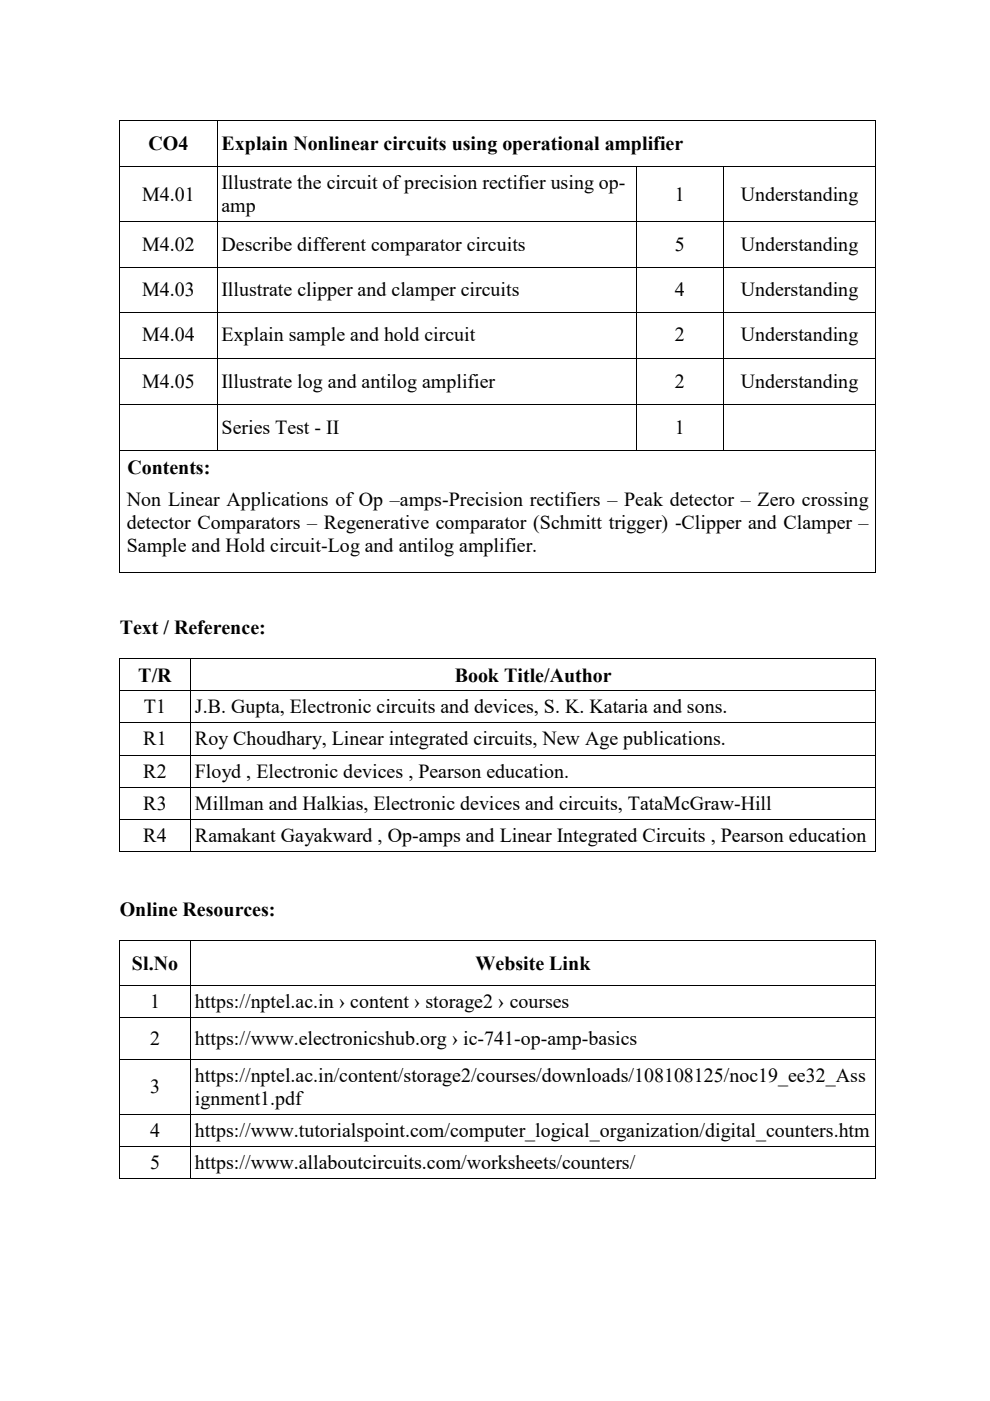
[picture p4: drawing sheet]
<svg xmlns="http://www.w3.org/2000/svg" width="210mm" height="297mm" viewBox="0 0 210 297" stroke-linecap="round" stroke-linejoin="round" font-family="sans-serif">
<defs><g id="words">
<g font-size="4.2">
<text x="31.5" y="31.8">CO4</text>
<text x="47" y="31.8">Explain Nonlinear circuits using operational amplifier</text>
<text x="47" y="40.1">Illustrate the circuit of precision rectifier using op-</text>
<text x="30.1" y="42.5">M4.01</text>
<text x="47" y="45">amp</text>
<text x="143.1" y="42.5">1</text>
<text x="157.1" y="42.5">Understanding</text>
<text x="30.1" y="53.2">M4.02</text>
<text x="47" y="53.2">Describe different comparator circuits</text>
<text x="143.1" y="53.2">5</text>
<text x="157.1" y="53.2">Understanding</text>
<text x="30.1" y="62.8">M4.03</text>
<text x="47" y="62.8">Illustrate clipper and clamper circuits</text>
<text x="143.1" y="62.8">4</text>
<text x="157.1" y="62.8">Understanding</text>
<text x="30.1" y="72.4">M4.04</text>
<text x="47" y="72.4">Explain sample and hold circuit</text>
<text x="143.1" y="72.4">2</text>
<text x="157.1" y="72.4">Understanding</text>
<text x="30.1" y="82.2">M4.05</text>
<text x="47" y="82.2">Illustrate log and antilog amplifier</text>
<text x="143.1" y="82.2">2</text>
<text x="157.1" y="82.2">Understanding</text>
<text x="47" y="91.9">Series Test - II</text>
<text x="143.1" y="91.9">1</text>
<text x="27" y="100.4">Contents:</text>
<text x="26.9" y="107.3">Non Linear Applications of Op –amps-Precision rectifiers – Peak detector – Zero crossing</text>
<text x="26.9" y="112.2">detector Comparators – Regenerative comparator (Schmitt trigger) -Clipper and Clamper –</text>
<text x="26.9" y="117.1">Sample and Hold circuit-Log and antilog amplifier.</text>
<text x="25.4" y="134.4">Text / Reference:</text>
<text x="29.3" y="144.5">T/R</text>
<text x="96.4" y="144.5">Book Title/Author</text>
<text x="30.5" y="151.2">T1</text>
<text x="41.4" y="151.2">J.B. Gupta, Electronic circuits and devices, S. K. Kataria and sons.</text>
<text x="30.4" y="158">R1</text>
<text x="41.4" y="158">Roy Choudhary, Linear integrated circuits, New Age publications.</text>
<text x="30.4" y="164.8">R2</text>
<text x="41.4" y="164.8">Floyd , Electronic devices , Pearson education.</text>
<text x="30.4" y="171.7">R3</text>
<text x="41.4" y="171.7">Millman and Halkias, Electronic devices and circuits, TataMcGraw-Hill</text>
<text x="30.4" y="178.5">R4</text>
<text x="41.4" y="178.5">Ramakant Gayakward , Op-amps and Linear Integrated Circuits , Pearson education</text>
<text x="25.4" y="194.2">Online Resources:</text>
<text x="28" y="205.7">Sl.No</text>
<text x="100.9" y="205.7">Website Link</text>
<text x="31.8" y="213.7">1</text>
<text x="41.4" y="213.7">https://nptel.ac.in › content › storage2 › courses</text>
<text x="31.8" y="221.5">2</text>
<text x="41.4" y="221.5">https://www.electronicshub.org › ic-741-op-amp-basics</text>
<text x="31.8" y="231.8">3</text>
<text x="41.4" y="229.4">https://nptel.ac.in/content/storage2/courses/downloads/108108125/noc19_ee32_Ass</text>
<text x="41.4" y="234.2">ignment1.pdf</text>
<text x="31.8" y="241">4</text>
<text x="41.4" y="241">https://www.tutorialspoint.com/computer_logical_organization/digital_counters.htm</text>
<text x="31.8" y="247.9">5</text>
<text x="41.4" y="247.9">https://www.allaboutcircuits.com/worksheets/counters/</text>
</g>
</g></defs>
<g fill="#000">
<path d="M25.4 25.6v.9zM25.4 25.4v.2zM25.4 35.2v1.1zM46 25.6l.1 .9zM46 25.4h.2v.2h-.2zM46 35.3l.1 1zM46 35.2h.2v.1h-.2zM134.9 35.3l.1 1zM134.9 35.2h.2v.1h-.2zM153.5 35.3v1zM153.5 35.2h.1v.1h-.1zM185.7 25.6l.1 .9z"/>
<path d="M185.7 25.4l.1 .2zM185.7 35.2l.1 1.1zM25.4 47v1zM25.4 56.6v1zM46 47l.1 1zM46 56.6l.1 1zM134.9 47l.1 1zM134.9 56.6l.1 1zM153.5 47v1zM153.5 56.6v1zM185.7 47l.1 1zM185.7 56.6l.1 1z"/>
<path d="M25.3 75.8h.2v1.2h-.2zM25.3 75.8h.2v.2h-.2zM25.4 66.2v1zM25.5 75.8h.2v.2h-.2zM46 76h.1v1h-.1zM46 75.8h.1v.2h-.1zM46 66.2l.1 1zM46.1 75.8h.2v.2h-.2zM134.9 76h.1v1h-.1zM134.9 75.8h.1v.2h-.1zM134.9 66.2l.1 1zM135 75.8h.2v.2h-.2z"/>
<path d="M153.4 76h.2v1h-.2zM153.4 75.8h.2v.2h-.2zM153.5 66.2v1zM153.6 75.8h.2v.2h-.2zM185.7 76h.1v1h-.1zM185.7 75.8h.1v.2h-.1zM185.7 66.2l.1 1zM25.3 85.6h.2v1.1h-.2zM25.3 95.3h.2v1.2h-.2zM46 85.6h.1v1.1h-.1zM46 95.3h.1v.2h-.1zM134.9 85.6h.1v1.1h-.1z"/>
<path d="M134.9 95.3h.1v.2h-.1zM153.4 85.6h.2v1.1h-.2zM153.4 95.3h.2v.2h-.2zM185.7 85.6h.1v1.1h-.1zM185.7 95.3h.1v1.2h-.1zM25.3 121.2h.2v.2h-.2zM185.7 121.2h.1v.2h-.1zM25.4 139.6v1zM25.4 146.4v1zM25.4 153.2v1zM40.3 139.7l.1 .9zM40.3 146.4l.1 1z"/>
<path d="M40.3 153.2l.1 1zM185.7 139.6l.1 1zM185.7 146.4l.1 1zM185.7 153.2l.1 1zM25.4 160.1v.9zM25.4 166.9v1zM25.4 173.7v1zM40.3 160.1l.1 .9zM40.3 166.9l.1 1zM40.3 173.7l.1 1zM185.7 160.1l.1 .9zM185.7 166.9l.1 1z"/>
<path d="M185.7 173.7l.1 1zM25.4 199.4v1zM25.4 208.9v1zM25.4 215.7v1zM40.3 199.4l.1 1zM40.3 208.9l.1 1zM40.3 215.7l.1 1zM185.7 199.4l.1 1zM185.7 208.9l.1 1zM185.7 215.7l.1 1zM25.4 224.6v1zM25.4 236.3v.9z"/>
<path d="M40.3 224.6l.1 1zM40.3 236.3l.1 .9zM185.7 224.6l.1 1zM185.7 236.3l.1 .9zM25.4 243.1v1zM40.3 243.1l.1 1zM185.7 243.1l.1 1z"/>
</g>
<g fill="none" stroke="#000" stroke-width=".21">
<path d="M25.4 26.5v8.7M25.4 36.3v10.7l160.3 .1M25.4 25.5h20.6M25.4 35.3h20.6M46 26.5v8.7M46 36.3v10.7M46.2 25.5h139.5M46.2 35.3h88.7M134.9 36.3v10.7M135.1 35.3h18.4M153.5 36.3v10.7M153.6 35.3h32.1"/>
<path d="M185.7 26.5v8.7M185.7 36.3v10.7M25.4 48v8.6M25.4 57.6v8.6h160.3M25.4 56.6h160.3M46 48v8.6M46 57.6v8.6M134.9 48v8.6M134.9 57.6v8.6M153.5 48v8.6M153.5 57.6v8.6M185.7 48v8.6"/>
<path d="M185.7 57.6v8.6M25.4 67.2v8.6M25.4 77v8.6M25.7 75.9h20.3M46 67.2v8.6M46.1 77v8.6M46.3 75.9h88.6M134.9 67.2v8.6M135 77v8.6M135.2 75.9h18.2M153.5 67.2v8.6M153.5 77v8.6"/>
<path d="M153.8 75.9h31.9M185.7 67.2v8.6M185.8 77v8.6M25.4 86.7v8.6M25.4 96.5v24.7M25.5 85.7h20.5M25.5 95.4h20.5M46.1 86.7v8.6M46.1 85.7h88.8M46.1 95.4h88.8M135 86.7v8.6M135 85.7h18.4"/>
<path d="M135 95.4h18.4M153.5 86.7v8.6M153.6 85.7h32.1M153.6 95.4h32.1M185.8 86.7v8.6M185.8 96.5v24.7M25.4 139.6h160.3M25.5 121.3h160.2M25.4 140.6v5.8l160.3 .1M25.4 147.4v5.8l160.3 .1M25.4 154.2v5.9h160.3M40.4 140.6v5.8"/>
<path d="M40.4 147.4v5.8M40.4 154.2v5.9M185.7 140.6v5.8M185.7 147.4v5.8M185.7 154.2v5.9M25.4 161v5.9M25.4 167.9v5.8h160.3M25.4 174.7v5.8M25.4 166.9h160.3M40.4 161v5.9M40.4 167.9v5.8M40.4 174.7v5.8"/>
<path d="M185.7 161v5.9M185.7 167.9v5.8M185.7 174.7v5.8M25.4 180.5h160.3M25.4 199.4h160.3M25.4 200.4v8.5h160.3M25.4 209.9v5.8M25.4 216.7v7.9M25.4 215.8h160.3M40.4 200.4v8.5M40.4 209.9v5.8M40.4 216.7v7.9"/>
<path d="M185.7 200.4v8.5M185.7 209.9v5.8M185.7 216.7v7.9M25.4 225.6v10.7h160.3M25.4 237.2v5.9M25.4 224.6h160.3M40.4 225.6v10.7M40.4 237.2v5.9M185.7 225.6v10.7M185.7 237.2v5.9M25.4 244.1v5.8h160.3M25.4 243.1h160.3"/>
<path d="M40.4 244.1v5.8M185.7 244.1v5.8"/>
</g>
<use href="#words"/>
</svg>
